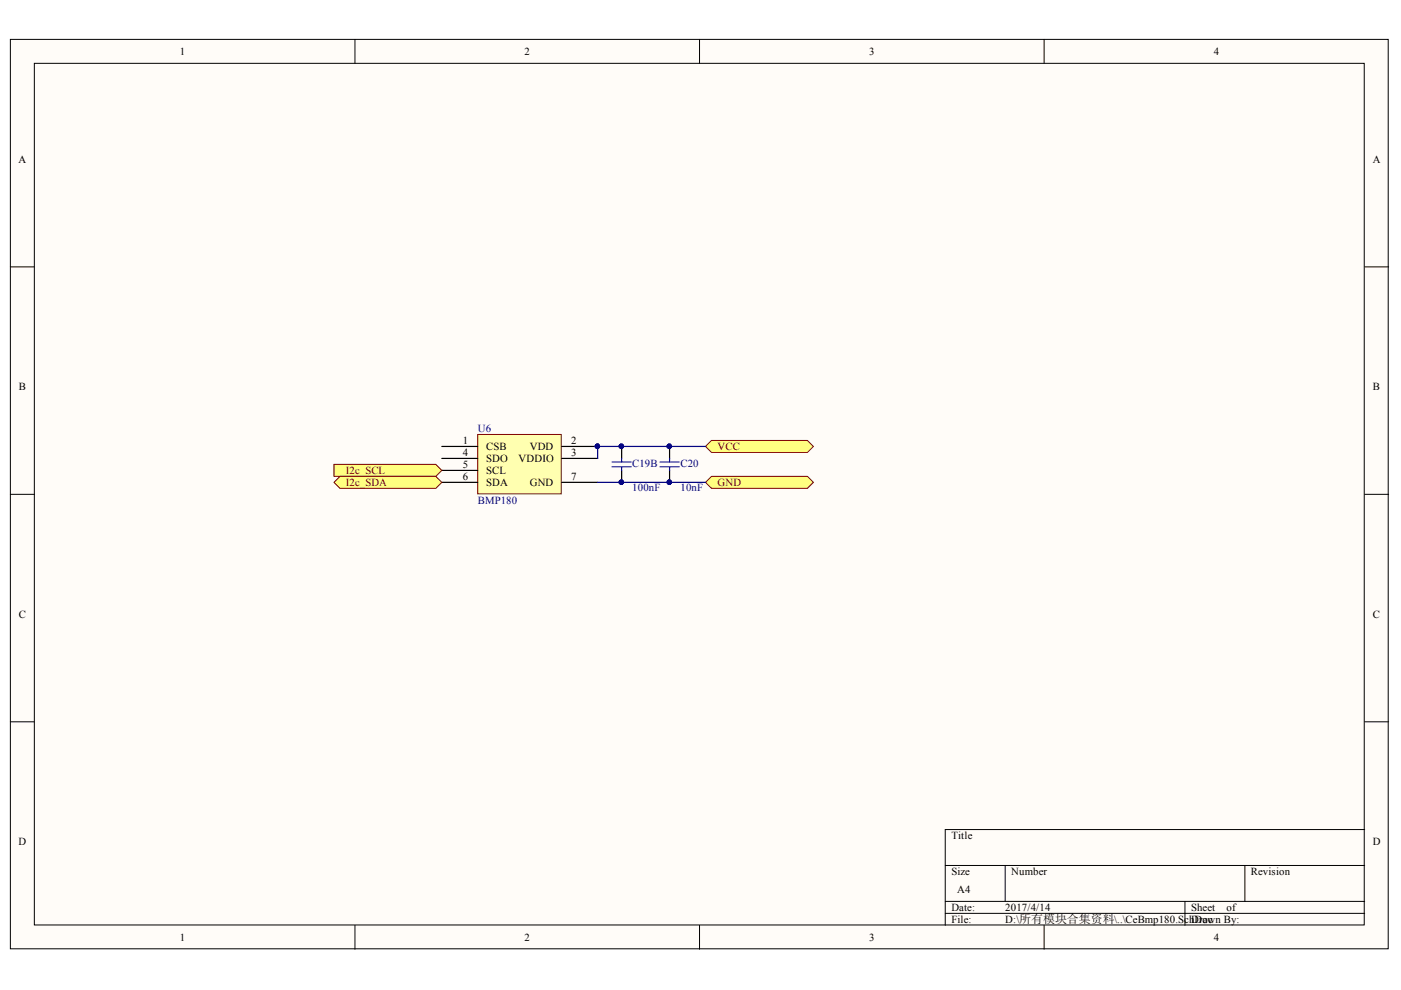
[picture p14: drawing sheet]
<svg xmlns="http://www.w3.org/2000/svg" width="297mm" height="210mm" viewBox="0 0 297 210" stroke-linecap="round" stroke-linejoin="round" font-family="sans-serif">
<defs><g id="words">
<g font-size="2.3">
<text x="38.1" y="11.7">1</text>
<text x="111.2" y="11.7">2</text>
<text x="184.3" y="11.7">3</text>
<text x="257.4" y="11.7">4</text>
<text x="3.9" y="34.5">A</text>
<text x="291.1" y="34.5">A</text>
<text x="4" y="82.7">B</text>
<text x="291.1" y="82.7">B</text>
<text x="98.1" y="94.1">1</text>
<text x="103.1" y="95.4">CSB</text>
<text x="112.3" y="95.4">VDD</text>
<text x="121.1" y="94.1">2</text>
<text x="98.1" y="96.7">4</text>
<text x="98.1" y="99.2">5</text>
<text x="98.1" y="101.7">6</text>
<text x="103.1" y="97.9">SDO</text>
<text x="103.1" y="100.5">SCL</text>
<text x="109.9" y="97.9">VDDIO</text>
<text x="121.1" y="96.7">3</text>
<text x="121.1" y="101.7">7</text>
<text x="103.1" y="103">SDA</text>
<text x="112.3" y="103">GND</text>
<text x="4" y="131">C</text>
<text x="291.1" y="131">C</text>
<text x="3.9" y="179.2">D</text>
<text x="201.7" y="177.9">Title</text>
<text x="291.1" y="179.2">D</text>
<text x="201.7" y="185.6">Size</text>
<text x="214.4" y="185.6">Number</text>
<text x="265.2" y="185.6">Revision</text>
<text x="203" y="189.4">A4</text>
<text x="201.7" y="193.2">Date:</text>
<text x="201.7" y="195.7">File:</text>
<text x="213.1" y="193.2">2017/4/14</text>
<text x="213.1" y="195.7">D:\所有模块合集资料\..\CeBmp180.SchDDrawn By:</text>
<text x="252.5" y="193.2">Sheet</text>
<text x="255" y="195.7">oc</text>
<text x="260.1" y="193.2">of</text>
<text x="38.1" y="199.5">1</text>
<text x="111.2" y="199.5">2</text>
<text x="184.3" y="199.5">3</text>
<text x="257.4" y="199.5">4</text>
</g>
<g font-size="2.3" fill="#000080">
<text x="101.3" y="91.6">U6</text>
<text x="134" y="98.9">C19B</text>
<text x="144.3" y="98.9">C20</text>
<text x="101.3" y="106.9">BMP180</text>
<text x="134" y="104.1">100nF</text>
<text x="144.3" y="104.1">10nF</text>
</g>
<g font-size="2.3" fill="#800000">
<text x="152.1" y="95.4">VCC</text>
<text x="73.3" y="100.5">I2c_SCL</text>
<text x="73.3" y="103">I2c_SDA</text>
<text x="152.1" y="103">GND</text>
</g>
</g></defs>
<g fill="#fffcf8" stroke="#000" stroke-width=".21">
<path d="M2.2 8.4h292.1v192.8h-292.1z"/>
<path d="M7.3 13.4h281.9v182.7h-281.9z"/>
</g>
<g fill="none" stroke="#000" stroke-width=".21">
<path d="M75.3 8.4v5M148.3 8.4v5M221.4 8.4v5M2.2 56.6h5.1M289.3 56.6h5.1M2.2 104.8h5.1M289.3 104.8h5.1M2.2 153h5.1M289.3 153h5.1M289.3 175.9h-88.9v20.3M75.3 196.2v5.1M148.3 196.2v5.1"/>
<path d="M200.4 183.5h88.9M200.4 191.1h88.9M200.4 193.7h88.9M213.1 183.5v7.6M221.4 196.2v5.1M251.2 191.1v5.1M263.9 183.5v7.6"/>
</g>
<path d="M101.3 92.1h17.7v12.6h-17.7z" fill="#ffffb0" stroke="#800000" stroke-width=".21"/>
<path d="M93.7 94.7h7.6M93.7 97.2h7.6M93.7 99.7h7.6M119.1 94.7h7.6M119.1 97.2h7.6M131.8 94.7v2.5M131.8 99.7v2.6M142 94.7v2.5M142 99.7v2.6M93.7 102.3h7.6M119.1 102.3h7.6" fill="none" stroke="#000" stroke-width=".25"/>
<g fill="#000080" stroke="#000080" stroke-width=".21">
<circle cx="126.7" cy="94.6" r=".46"/>
<circle cx="131.7" cy="94.6" r=".47"/>
<circle cx="131.7" cy="102.2" r=".47"/>
<circle cx="141.9" cy="94.6" r=".47"/>
<circle cx="141.9" cy="102.2" r=".47"/>
</g>
<path d="M129.8 99h4M129.8 98h4M131.8 97.2v.8M131.8 99v.7M139.9 99h4.1M139.9 98h4.1M142 97.2v.8M142 99v.7" fill="none" stroke="#00f" stroke-width=".25"/>
<path d="M126.7 94.7v2.5" fill="none" stroke="#000080" stroke-width=".25"/>
<g fill="#ffff80" stroke="#800000" stroke-width=".21">
<path d="M70.8 98.5h21.6l1.3 1.2-1.3 1.3h-21.6z" fill-rule="evenodd"/>
<path d="M70.8 102.3l1.3-1.3h20.3l1.3 1.3-1.3 1.2h-20.3z" fill-rule="evenodd"/>
<path d="M149.6 94.7l1.3-1.3h20.3l1.3 1.3-1.3 1.2h-20.3z" fill-rule="evenodd"/>
<path d="M149.6 102.3l1.3-1.3h20.3l1.3 1.3-1.3 1.2h-20.3z" fill-rule="evenodd"/>
</g>
<path d="M126.7 94.7h22.9M126.7 102.3h22.9" fill="none" stroke="#000080" stroke-width=".25"/>
<g fill="#000080" stroke="#000080" stroke-width=".21">
<circle cx="126.7" cy="94.6" r=".46"/>
<circle cx="131.7" cy="94.6" r=".47"/>
<circle cx="141.9" cy="94.6" r=".47"/>
<circle cx="131.7" cy="102.2" r=".47"/>
<circle cx="141.9" cy="102.2" r=".47"/>
</g>
<use href="#words"/>
</svg>
